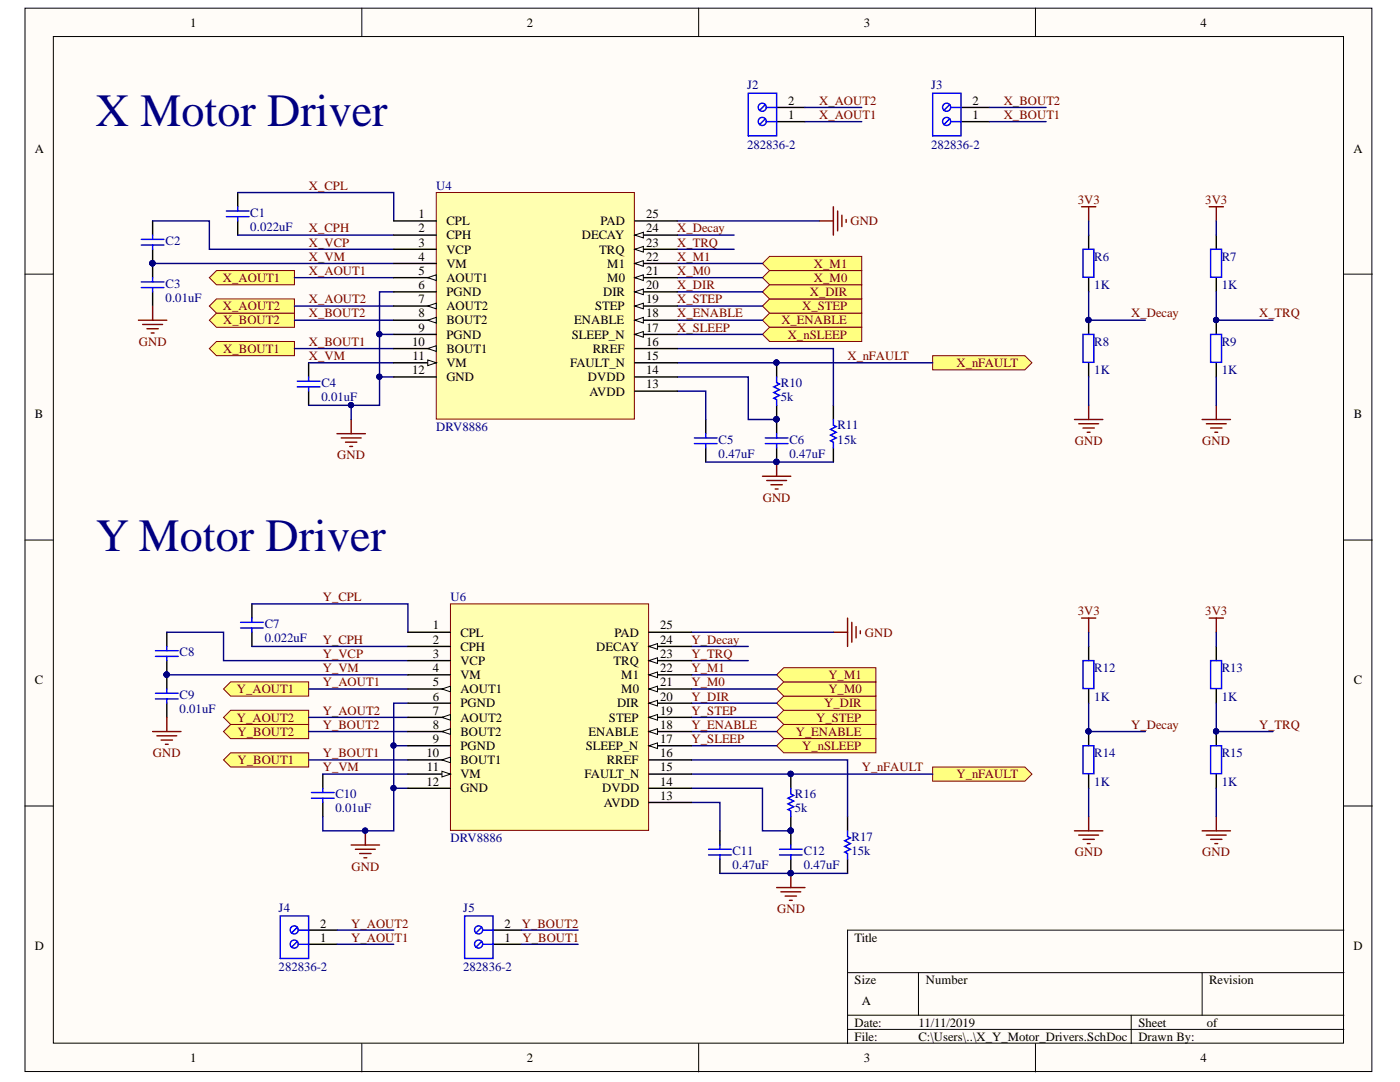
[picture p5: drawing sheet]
<svg xmlns="http://www.w3.org/2000/svg" width="279mm" height="216mm" viewBox="0 0 279 216" stroke-linecap="round" stroke-linejoin="round" font-family="sans-serif">
<defs><g id="words">
<g font-size="9.2" fill="#000080">
<text x="19.1" y="25.1">X Motor Driver</text>
<text x="19.1" y="110">Y Motor Driver</text>
</g>
<g font-size="2.5">
<text x="37.9" y="5.3">1</text>
<text x="105.1" y="5.3">2</text>
<text x="172.4" y="5.3">3</text>
<text x="239.6" y="5.3">4</text>
<text x="157.3" y="23.8">1</text>
<text x="157.3" y="20.9">2</text>
<text x="194.1" y="23.8">1</text>
<text x="194.1" y="20.9">2</text>
<text x="6.9" y="30.4">A</text>
<text x="270.1" y="30.4">A</text>
<text x="83.5" y="43.5">1</text>
<text x="83.5" y="46.3">2</text>
<text x="89.1" y="45">CPL</text>
<text x="89.1" y="47.8">CPH</text>
<text x="116.1" y="47.8">DECAY</text>
<text x="119.8" y="45">PAD</text>
<text x="129" y="43.5">25</text>
<text x="129" y="46.3">24</text>
<text x="83.5" y="49.2">3</text>
<text x="83.5" y="52">4</text>
<text x="89.1" y="50.6">VCP</text>
<text x="89.1" y="53.4">VM</text>
<text x="119.6" y="50.6">TRQ</text>
<text x="121.2" y="53.4">M1</text>
<text x="129" y="49.2">23</text>
<text x="129" y="52">22</text>
<text x="83.5" y="54.9">5</text>
<text x="83.5" y="57.6">6</text>
<text x="89.1" y="56.3">AOUT1</text>
<text x="89.1" y="59.1">PGND</text>
<text x="120.4" y="59.1">DIR</text>
<text x="121.2" y="56.3">M0</text>
<text x="129" y="54.9">21</text>
<text x="129" y="57.6">20</text>
<text x="83.5" y="60.5">7</text>
<text x="83.5" y="63.3">8</text>
<text x="89.1" y="62">AOUT2</text>
<text x="89.1" y="64.7">BOUT2</text>
<text x="114.6" y="64.7">ENABLE</text>
<text x="118.7" y="62">STEP</text>
<text x="129" y="60.5">19</text>
<text x="129" y="63.3">18</text>
<text x="82.2" y="69">10</text>
<text x="82.3" y="71.8">11</text>
<text x="83.5" y="66.2">9</text>
<text x="89.1" y="67.6">PGND</text>
<text x="89.1" y="70.4">BOUT1</text>
<text x="114.1" y="67.6">SLEEP_N</text>
<text x="118.3" y="70.4">RREF</text>
<text x="129" y="66.2">17</text>
<text x="129" y="69">16</text>
<text x="129" y="71.8">15</text>
<text x="82.2" y="74.6">12</text>
<text x="89.1" y="73.3">VM</text>
<text x="89.1" y="76.1">GND</text>
<text x="113.8" y="73.3">FAULT_N</text>
<text x="117.3" y="76.1">DVDD</text>
<text x="129" y="74.6">14</text>
<text x="129" y="77.5">13</text>
<text x="6.9" y="83.5">B</text>
<text x="117.6" y="78.9">AVDD</text>
<text x="270.2" y="83.5">B</text>
<text x="86.4" y="125.6">1</text>
<text x="131.8" y="125.6">25</text>
<text x="86.4" y="128.5">2</text>
<text x="86.4" y="131.2">3</text>
<text x="91.9" y="127">CPL</text>
<text x="91.9" y="129.8">CPH</text>
<text x="119" y="129.8">DECAY</text>
<text x="122.6" y="127">PAD</text>
<text x="131.8" y="128.5">24</text>
<text x="131.8" y="131.2">23</text>
<text x="6.9" y="136.6">C</text>
<text x="86.4" y="134.1">4</text>
<text x="86.4" y="136.9">5</text>
<text x="91.9" y="132.7">VCP</text>
<text x="91.9" y="135.5">VM</text>
<text x="122.5" y="132.7">TRQ</text>
<text x="124" y="135.5">M1</text>
<text x="131.8" y="134.1">22</text>
<text x="131.8" y="136.9">21</text>
<text x="270.2" y="136.6">C</text>
<text x="86.4" y="139.8">6</text>
<text x="86.4" y="142.6">7</text>
<text x="91.9" y="138.3">AOUT1</text>
<text x="91.9" y="141.1">PGND</text>
<text x="123.1" y="141.1">DIR</text>
<text x="124" y="138.3">M0</text>
<text x="131.8" y="139.8">20</text>
<text x="131.8" y="142.6">19</text>
<text x="86.4" y="145.4">8</text>
<text x="86.4" y="148.2">9</text>
<text x="91.9" y="144">AOUT2</text>
<text x="91.9" y="146.8">BOUT2</text>
<text x="91.9" y="149.7">PGND</text>
<text x="116.9" y="149.7">SLEEP_N</text>
<text x="117.5" y="146.8">ENABLE</text>
<text x="121.5" y="144">STEP</text>
<text x="131.8" y="145.4">18</text>
<text x="131.8" y="148.2">17</text>
<text x="85.1" y="151.1">10</text>
<text x="85.2" y="153.9">11</text>
<text x="91.9" y="152.5">BOUT1</text>
<text x="91.9" y="155.3">VM</text>
<text x="116.6" y="155.3">FAULT_N</text>
<text x="121.1" y="152.5">RREF</text>
<text x="131.8" y="151.1">16</text>
<text x="131.8" y="153.9">15</text>
<text x="85.1" y="156.8">12</text>
<text x="91.9" y="158.1">GND</text>
<text x="120.2" y="158.1">DVDD</text>
<text x="120.5" y="161">AVDD</text>
<text x="131.8" y="156.8">14</text>
<text x="131.8" y="159.6">13</text>
<text x="63.9" y="185.1">2</text>
<text x="100.7" y="185.1">2</text>
<text x="6.9" y="189.6">D</text>
<text x="63.9" y="187.9">1</text>
<text x="100.7" y="187.9">1</text>
<text x="170.6" y="187.9">Title</text>
<text x="270.1" y="189.6">D</text>
<text x="170.6" y="196.4">Size</text>
<text x="184.8" y="196.4">Number</text>
<text x="241.3" y="196.4">Revision</text>
<text x="172" y="200.6">A</text>
<text x="170.6" y="204.9">Date:</text>
<text x="170.6" y="207.6">File:</text>
<text x="183.3" y="204.9">11/11/2019</text>
<text x="183.3" y="207.6">C:\Users\..\X_Y_Motor_Drivers.SchDoc</text>
<text x="227.2" y="204.9">Sheet</text>
<text x="227.2" y="207.6">Drawn By:</text>
<text x="240.9" y="204.9">of</text>
<text x="37.9" y="212">1</text>
<text x="105.1" y="212">2</text>
<text x="172.4" y="212">3</text>
<text x="239.6" y="212">4</text>
</g>
<g font-size="2.5" fill="#000080">
<text x="149.1" y="17.8">J2</text>
<text x="185.9" y="17.8">J3</text>
<text x="149.1" y="29.7">282836-2</text>
<text x="185.9" y="29.7">282836-2</text>
<text x="87.1" y="37.9">U4</text>
<text x="49.9" y="43.3">C1</text>
<text x="49.9" y="46.1">0.022uF</text>
<text x="33" y="48.9">C2</text>
<text x="218.4" y="52">R6</text>
<text x="243.8" y="52">R7</text>
<text x="33" y="57.4">C3</text>
<text x="218.4" y="57.6">1K</text>
<text x="243.8" y="57.6">1K</text>
<text x="33" y="60.3">0.01uF</text>
<text x="218.4" y="69">R8</text>
<text x="243.8" y="69">R9</text>
<text x="64.1" y="77.2">C4</text>
<text x="155.8" y="77.2">R10</text>
<text x="218.4" y="74.6">1K</text>
<text x="243.8" y="74.6">1K</text>
<text x="64.1" y="80">0.01uF</text>
<text x="155.8" y="80">5k</text>
<text x="87.1" y="86">DRV8886</text>
<text x="143.4" y="88.6">C5</text>
<text x="157.5" y="88.6">C6</text>
<text x="167.2" y="85.7">R11</text>
<text x="167.2" y="88.6">15k</text>
<text x="143.4" y="91.4">0.47uF</text>
<text x="157.5" y="91.4">0.47uF</text>
<text x="89.9" y="119.9">U6</text>
<text x="52.8" y="125.3">C7</text>
<text x="35.8" y="131">C8</text>
<text x="52.8" y="128.1">0.022uF</text>
<text x="218.4" y="134.1">R12</text>
<text x="243.8" y="134.1">R13</text>
<text x="35.8" y="139.4">C9</text>
<text x="35.8" y="142.3">0.01uF</text>
<text x="218.4" y="139.8">1K</text>
<text x="243.8" y="139.8">1K</text>
<text x="218.4" y="151.1">R14</text>
<text x="243.8" y="151.1">R15</text>
<text x="66.9" y="159.3">C10</text>
<text x="158.6" y="159.3">R16</text>
<text x="218.4" y="156.8">1K</text>
<text x="243.8" y="156.8">1K</text>
<text x="66.9" y="162.1">0.01uF</text>
<text x="158.6" y="162.1">5k</text>
<text x="170" y="167.8">R17</text>
<text x="89.9" y="168.1">DRV8886</text>
<text x="146.2" y="170.6">C11</text>
<text x="146.2" y="173.4">0.47uF</text>
<text x="160.4" y="170.6">C12</text>
<text x="160.4" y="173.4">0.47uF</text>
<text x="170" y="170.6">15k</text>
<text x="55.6" y="182">J4</text>
<text x="92.5" y="182">J5</text>
<text x="55.6" y="193.8">282836-2</text>
<text x="92.5" y="193.8">282836-2</text>
</g>
<g font-size="2.5" fill="#800000">
<text x="163.5" y="20.9">X_AOUT2</text>
<text x="163.5" y="23.8">X_AOUT1</text>
<text x="200.3" y="20.9">X_BOUT2</text>
<text x="200.3" y="23.8">X_BOUT1</text>
<text x="61.6" y="37.9">X_CPL</text>
<text x="215.1" y="40.7">3V3</text>
<text x="240.5" y="40.7">3V3</text>
<text x="61.6" y="46.3">X_CPH</text>
<text x="135.1" y="46.3">X_Decay</text>
<text x="169.7" y="45">GND</text>
<text x="61.6" y="52">X_VM</text>
<text x="61.6" y="49.2">X_VCP</text>
<text x="135.1" y="49.2">X_TRQ</text>
<text x="135.1" y="52">X_M1</text>
<text x="162.4" y="53.4">X_M1</text>
<text x="44.5" y="56.3">X_AOUT1</text>
<text x="61.6" y="54.9">X_AOUT1</text>
<text x="135.1" y="54.9">X_M0</text>
<text x="135.1" y="57.6">X_DIR</text>
<text x="161.6" y="59.1">X_DIR</text>
<text x="162.4" y="56.3">X_M0</text>
<text x="44.5" y="62">X_AOUT2</text>
<text x="44.5" y="64.7">X_BOUT2</text>
<text x="61.6" y="60.5">X_AOUT2</text>
<text x="61.6" y="63.3">X_BOUT2</text>
<text x="135.1" y="60.5">X_STEP</text>
<text x="135.1" y="63.3">X_ENABLE</text>
<text x="155.9" y="64.7">X_ENABLE</text>
<text x="160.1" y="62">X_STEP</text>
<text x="225.7" y="63.3">X_Decay</text>
<text x="251.3" y="63.3">X_TRQ</text>
<text x="27.7" y="69">GND</text>
<text x="44.5" y="70.4">X_BOUT1</text>
<text x="61.6" y="69">X_BOUT1</text>
<text x="61.6" y="71.8">X_VM</text>
<text x="135.1" y="66.2">X_SLEEP</text>
<text x="157.2" y="67.6">X_nSLEEP</text>
<text x="169.1" y="71.8">X_nFAULT</text>
<text x="190.9" y="73.3">X_nFAULT</text>
<text x="214.5" y="88.8">GND</text>
<text x="239.9" y="88.8">GND</text>
<text x="67.3" y="91.6">GND</text>
<text x="152.2" y="100.2">GND</text>
<text x="64.4" y="119.9">Y_CPL</text>
<text x="215.1" y="122.8">3V3</text>
<text x="240.5" y="122.8">3V3</text>
<text x="64.4" y="131.2">Y_VCP</text>
<text x="64.4" y="128.5">Y_CPH</text>
<text x="138" y="128.5">Y_Decay</text>
<text x="138" y="131.2">Y_TRQ</text>
<text x="172.6" y="127">GND</text>
<text x="64.4" y="136.9">Y_AOUT1</text>
<text x="64.4" y="134.1">Y_VM</text>
<text x="138" y="134.1">Y_M1</text>
<text x="138" y="136.9">Y_M0</text>
<text x="165.3" y="135.5">Y_M1</text>
<text x="47.2" y="138.3">Y_AOUT1</text>
<text x="64.4" y="142.6">Y_AOUT2</text>
<text x="138" y="139.8">Y_DIR</text>
<text x="138" y="142.6">Y_STEP</text>
<text x="164.5" y="141.1">Y_DIR</text>
<text x="165.3" y="138.3">Y_M0</text>
<text x="47.2" y="144">Y_AOUT2</text>
<text x="47.4" y="146.8">Y_BOUT2</text>
<text x="64.4" y="145.4">Y_BOUT2</text>
<text x="138" y="145.4">Y_ENABLE</text>
<text x="138" y="148.2">Y_SLEEP</text>
<text x="158.8" y="146.8">Y_ENABLE</text>
<text x="160.1" y="149.7">Y_nSLEEP</text>
<text x="162.9" y="144">Y_STEP</text>
<text x="225.7" y="145.4">Y_Decay</text>
<text x="251.3" y="145.4">Y_TRQ</text>
<text x="30.5" y="151.1">GND</text>
<text x="47.4" y="152.5">Y_BOUT1</text>
<text x="64.4" y="151.1">Y_BOUT1</text>
<text x="64.4" y="153.9">Y_VM</text>
<text x="172" y="153.9">Y_nFAULT</text>
<text x="190.9" y="155.3">Y_nFAULT</text>
<text x="70.1" y="173.8">GND</text>
<text x="214.5" y="170.9">GND</text>
<text x="239.9" y="170.9">GND</text>
<text x="70.1" y="185.1">Y_AOUT2</text>
<text x="104.1" y="185.1">Y_BOUT2</text>
<text x="155.1" y="182.2">GND</text>
<text x="70.1" y="187.9">Y_AOUT1</text>
<text x="104.3" y="187.9">Y_BOUT1</text>
</g>
</g></defs>
<g fill="#fffcf8" stroke="#000" stroke-width=".2">
<path d="M5 1.6h268.8v212.2h-268.8z"/>
<path d="M10.6 7.3h257.5v200.9h-257.5z"/>
</g>
<g fill="none" stroke="#000" stroke-width=".2">
<path d="M72.2 1.6v5.7M139.4 1.6v5.7M206.7 1.6v5.7M5 54.7h5.6M268.2 54.7h5.7M5 107.8h5.6M268.2 107.8h5.7M5 160.8h5.6M268.2 160.8h5.7M169.1 194.1h99.1M183.3 194.1v8.5M239.9 194.1v8.5"/>
<path d="M268.2 185.6h-99.1v22.6M72.2 208.2v5.7M139.4 208.2v5.7M169.1 202.6h99.1M169.1 205.4h99.1M206.7 208.2v5.7M225.8 202.6v5.6"/>
</g>
<g fill="none" stroke="#800000" stroke-width=".28">
<path d="M163.5 44.1h2.8M166.3 41.3v5.6M167.2 42.1v4M168 43v2.2M168.9 43.8v.6M27.6 63.9h5.7M28.5 64.7h3.9M29.3 65.6h2.3M30.2 66.4h.5M30.5 61.1v2.8M137 63.9h1.3M67.3 86.5h5.6"/>
<path d="M68.1 87.4h4M69 88.2h2.2M69.8 89.1h.6M70.1 83.7v2.8M152.2 95h5.6M153 95.9h4M153.9 96.7h2.2M154.7 97.6h.6M155 92.2v2.8"/>
</g>
<g fill="none" stroke="#000" stroke-width=".28">
<path d="M47.4 38.4v2.9M30.5 44.1v2.8M30.5 49.7v5.7M30.5 58.2v2.9M47.4 44.1v2.8M61.6 72.4v2.8M61.6 78v2.9M155 72.4v2.8M140.8 83.7v2.8M140.8 89.4v2.8M155 80.9v5.6M155 89.4v2.8"/>
<path d="M166.3 80.9v2.8M166.3 89.4v2.8"/>
</g>
<g fill="none" stroke="#00f" stroke-width=".28">
<path d="M28.2 57.4h4.5M28.2 56.3h4.5M28.2 47.8h4.5M28.2 48.9h4.5M30.5 46.9v.9M30.5 48.9v.8M30.5 55.4v.9M30.5 57.4v.8M45.2 42.1h4.5M45.2 43.2h4.5M47.4 41.3v.8M47.4 43.2v.9"/>
<path d="M59.3 77.2h4.6M59.3 76.1h4.6M61.6 75.2v.9M61.6 77.2v.8M155 75.2v1.1l.6 .3-1.2 .6 1.2 .6-1.2 .5 1.2 .6-1.2 .6 .6 .2v1.2M138.6 87.4h4.5M138.6 88.5h4.5M140.8 86.5v.9M140.8 88.5v.9M152.7 87.4h4.6M152.7 88.5h4.6M155 86.5v.9"/>
<path d="M155 88.5v.9M166.3 83.7v1.1l.6 .3-1.1 .6 1.1 .6-1.1 .5 1.1 .6-1.1 .6 .5 .2v1.2"/>
</g>
<g fill="#000080" stroke="#000080" stroke-width=".2">
<circle cx="155" cy="92.2" r=".52"/>
<circle cx="155" cy="83.7" r=".52"/>
<circle cx="30.4" cy="52.5" r=".52"/>
<circle cx="155" cy="72.3" r=".52"/>
</g>
<path d="M152.2 63.9l1.4-1.4h18.4v2.8h-18.4z" fill-rule="evenodd" fill="#ffff80" stroke="#800000" stroke-width=".2"/>
<g fill="none" stroke="#800000" stroke-width=".28">
<path d="M215.8 41.3h2.9M217.3 41.3v2.8M241.3 41.3h2.9M242.7 41.3v2.8M214.4 83.7h5.7M215.3 84.6h3.9M216.1 85.4h2.3M217 86.3h.5M217.3 80.9v2.8M239.9 83.7h5.7M240.8 84.6h3.9M241.6 85.4h2.3"/>
<path d="M242.5 86.3h.5M242.7 80.9v2.8"/>
</g>
<path d="M217.3 46.9v2.8M217.3 55.4v2.8M242.7 46.9v2.8M242.7 55.4v2.8M217.3 63.9v2.8M217.3 72.4v2.8M242.7 63.9v2.8M242.7 72.4v2.8" fill="none" stroke="#000" stroke-width=".28"/>
<path d="M216.1 49.7h2.2v5.6h-2.2zM241.6 49.7h2.2v5.6h-2.2zM216.1 66.7h2.2v5.6h-2.2zM241.6 66.7h2.2v5.6h-2.2z" fill="none" stroke="#00f" stroke-width=".28"/>
<g fill="#000080" stroke="#000080" stroke-width=".2">
<circle cx="217.2" cy="63.9" r=".52"/>
<circle cx="242.7" cy="63.9" r=".52"/>
</g>
<g fill="#ffff80" stroke="#800000" stroke-width=".2">
<path d="M152.2 66.7l1.4-1.4h18.4v2.8h-18.4z" fill-rule="evenodd"/>
<path d="M41.8 69.6l1.4-1.5h15.6v2.9h-15.6z" fill-rule="evenodd"/>
<path d="M41.8 63.9l1.4-1.4h15.6v2.8h-15.6z" fill-rule="evenodd"/>
<path d="M41.8 61.1l1.4-1.4h15.6v2.8h-15.6z" fill-rule="evenodd"/>
<path d="M41.8 55.4l1.4-1.4h15.6v2.8h-15.6z" fill-rule="evenodd"/>
</g>
<g fill="none" stroke="#800000" stroke-width=".28">
<path d="M166.3 126.2h2.8M169.1 123.3v5.7M170 124.2v3.9M170.8 125v2.3M171.7 125.9v.5M30.5 146h5.6M31.3 146.8h4M32.2 147.7h2.2M33 148.5h.6M33.3 143.1v2.9M139.9 146h1.2M70.1 168.6h5.6"/>
<path d="M70.9 169.5h4M71.8 170.3h2.2M72.6 171.2h.6M72.9 165.8v2.8M155 177.1h5.7M155.8 178h4M156.7 178.8h2.3M157.5 179.7h.6M157.8 174.3v2.8"/>
</g>
<g fill="none" stroke="#000" stroke-width=".28">
<path d="M33.3 126.2v2.8M33.3 131.8v5.7M50.3 120.5v2.8M50.3 126.2v2.8M33.3 140.3v2.8M64.4 154.5v2.8M157.8 154.5v2.8M64.4 160.1v2.9M143.7 165.8v2.8M143.7 171.4v2.9M157.8 163v5.6M157.8 171.4v2.9"/>
<path d="M169.1 163v2.8M169.1 171.4v2.9"/>
</g>
<g fill="none" stroke="#00f" stroke-width=".28">
<path d="M31 139.5h4.6M31 138.3h4.6M31 129.8h4.6M31 131h4.6M33.3 129v.8M33.3 131v.8M33.3 137.5v.8M33.3 139.5v.8M48 124.2h4.5M48 125.3h4.5M50.3 123.3v.9M50.3 125.3v.9"/>
<path d="M62.2 159.3h4.5M62.2 158.1h4.5M64.4 157.3v.8M64.4 159.3v.8M157.8 157.3v1.1l.6 .3-1.1 .6 1.1 .5-1.1 .6 1.1 .6-1.1 .5 .5 .3v1.2M141.4 169.5h4.5M141.4 170.6h4.5M143.7 168.6v.9M143.7 170.6v.8M155.6 169.5h4.5M155.6 170.6h4.5M157.8 168.6v.9"/>
<path d="M157.8 170.6v.8M169.1 165.8v1.1l.6 .3-1.1 .6 1.1 .5-1.1 .6 1.1 .6-1.1 .5 .5 .3v1.1"/>
</g>
<g fill="#000080" stroke="#000080" stroke-width=".2">
<circle cx="157.8" cy="174.2" r=".52"/>
<circle cx="157.8" cy="165.7" r=".52"/>
<circle cx="33.2" cy="134.6" r=".52"/>
<circle cx="72.9" cy="165.7" r=".52"/>
<circle cx="157.8" cy="154.4" r=".52"/>
</g>
<path d="M155 146l1.4-1.4h18.4v2.8h-18.4z" fill-rule="evenodd" fill="#ffff80" stroke="#800000" stroke-width=".2"/>
<g fill="none" stroke="#800000" stroke-width=".28">
<path d="M215.8 123.3h2.9M217.3 123.3v2.9M241.3 123.3h2.9M242.7 123.3v2.9M214.4 165.8h5.7M215.3 166.6h3.9M216.1 167.5h2.3M217 168.3h.5M217.3 163v2.8M239.9 165.8h5.7M240.8 166.6h3.9M241.6 167.5h2.3"/>
<path d="M242.5 168.3h.5M242.7 163v2.8"/>
</g>
<path d="M217.3 129v2.8M217.3 137.5v2.8M242.7 129v2.8M242.7 137.5v2.8M217.3 146v2.8M217.3 154.5v2.8M242.7 146v2.8M242.7 154.5v2.8" fill="none" stroke="#000" stroke-width=".28"/>
<path d="M216.1 131.8h2.2v5.6h-2.2zM241.6 131.8h2.2v5.6h-2.2zM216.1 148.8h2.2v5.6h-2.2zM241.6 148.8h2.2v5.6h-2.2z" fill="none" stroke="#00f" stroke-width=".28"/>
<g fill="#000080" stroke="#000080" stroke-width=".2">
<circle cx="217.2" cy="145.9" r=".52"/>
<circle cx="242.7" cy="145.9" r=".52"/>
</g>
<g fill="#ffff80" stroke="#800000" stroke-width=".2">
<path d="M155 148.8l1.4-1.4h18.4v2.8h-18.4z" fill-rule="evenodd"/>
<path d="M44.6 151.6l1.4-1.4h15.6v2.8h-15.6z" fill-rule="evenodd"/>
<path d="M44.6 146l1.4-1.4h15.6v2.8h-15.6z" fill-rule="evenodd"/>
<path d="M44.6 143.1l1.4-1.4h15.6v2.9h-15.6z" fill-rule="evenodd"/>
<path d="M44.6 137.5l1.4-1.4h15.6v2.8h-15.6z" fill-rule="evenodd"/>
<path d="M152.2 61.1l1.4-1.4h18.4v2.8h-18.4z" fill-rule="evenodd"/>
<path d="M152.2 58.2l1.4-1.4h18.4v2.9h-18.4z" fill-rule="evenodd"/>
<path d="M152.2 55.4l1.4-1.4h18.4v2.8h-18.4z" fill-rule="evenodd"/>
<path d="M152.2 52.6l1.4-1.4h18.4v2.8h-18.4z" fill-rule="evenodd"/>
<path d="M155 143.1l1.4-1.4h18.4v2.9h-18.4z" fill-rule="evenodd"/>
<path d="M155 140.3l1.4-1.4h18.4v2.8h-18.4z" fill-rule="evenodd"/>
<path d="M155 137.5l1.4-1.4h18.4v2.8h-18.4z" fill-rule="evenodd"/>
<path d="M155 134.7l1.4-1.5h18.4v2.9h-18.4z" fill-rule="evenodd"/>
<path d="M186.1 153h18.4l1.4 1.5-1.4 1.4h-18.4z" fill-rule="evenodd"/>
<path d="M186.1 71h18.4l1.4 1.4-1.4 1.4h-18.4z" fill-rule="evenodd"/>
</g>
<path d="M155 24.3h5.7M155 21.4h5.7" fill="none" stroke="#000" stroke-width=".28"/>
<circle cx="152.1" cy="24.2" r=".81" fill="#fff" stroke="#00f" stroke-width=".28"/>
<path d="M152.8 23.7l-1.2 1.2" fill="none" stroke="#00f" stroke-width=".28"/>
<circle cx="152.1" cy="21.4" r=".81" fill="#fff" stroke="#00f" stroke-width=".28"/>
<path d="M149.3 18.6h5.7v8.5h-5.7zM152.8 20.8l-1.2 1.2M153 24.3h2M153 21.4h2" fill="none" stroke="#00f" stroke-width=".28"/>
<path d="M191.8 24.3h5.7M191.8 21.4h5.7" fill="none" stroke="#000" stroke-width=".28"/>
<circle cx="188.9" cy="24.2" r=".81" fill="#fff" stroke="#00f" stroke-width=".28"/>
<path d="M189.6 23.7l-1.2 1.2" fill="none" stroke="#00f" stroke-width=".28"/>
<circle cx="188.9" cy="21.4" r=".81" fill="#fff" stroke="#00f" stroke-width=".28"/>
<path d="M186.1 18.6h5.7v8.5h-5.7zM189.6 20.8l-1.2 1.2M189.8 24.3h2M189.8 21.4h2" fill="none" stroke="#00f" stroke-width=".28"/>
<path d="M61.6 188.4h5.7M61.6 185.6h5.7" fill="none" stroke="#000" stroke-width=".28"/>
<circle cx="58.7" cy="188.4" r=".81" fill="#fff" stroke="#00f" stroke-width=".28"/>
<path d="M59.4 187.8l-1.2 1.2" fill="none" stroke="#00f" stroke-width=".28"/>
<circle cx="58.7" cy="185.6" r=".81" fill="#fff" stroke="#00f" stroke-width=".28"/>
<path d="M55.9 182.8h5.7v8.5h-5.7zM59.4 185l-1.2 1.2M59.6 188.4h2M59.6 185.6h2" fill="none" stroke="#00f" stroke-width=".28"/>
<path d="M98.4 188.4h5.6M98.4 185.6h5.6" fill="none" stroke="#000" stroke-width=".28"/>
<circle cx="95.5" cy="188.4" r=".81" fill="#fff" stroke="#00f" stroke-width=".28"/>
<path d="M96.2 187.8l-1.2 1.2" fill="none" stroke="#00f" stroke-width=".28"/>
<circle cx="95.5" cy="185.6" r=".81" fill="#fff" stroke="#00f" stroke-width=".28"/>
<path d="M92.7 182.8h5.7v8.5h-5.7zM96.2 185l-1.2 1.2M96.4 188.4h2M96.4 185.6h2" fill="none" stroke="#00f" stroke-width=".28"/>
<g fill="none" stroke="#000080" stroke-width=".28">
<path d="M47.4 38.4h31.2v5.7M160.7 21.4h11.3M160.7 24.3h11.3M197.5 21.4h11.3M197.5 24.3h11.3M30.5 44.1h11.3v5.6h36.8M30.5 52.6h48.1M47.4 46.9h31.2M58.8 55.4h19.8M78.6 58.2h-2.9v22.7h-14.1M135.2 44.1h28.3M135.2 46.9h11.3"/>
<path d="M135.2 49.7h11.3M135.2 52.6h17M135.2 55.4h17M135.2 58.2h17M217.3 58.2v5.7h11.3M217.3 44.1v2.8M242.7 58.2v5.7h11.4M242.7 44.1v2.8M58.8 61.1h19.8M58.8 63.9h19.8M58.8 69.6h19.8M61.6 72.4h17"/>
<path d="M75.7 66.7h2.9M75.7 75.2h2.9M135.2 69.6h31.1v11.3M135.2 75.2h14.1v8.5h5.7M135.2 72.4h50.9M135.2 78h5.6v5.7M135.2 61.1h17M135.2 63.9h17M135.2 66.7h17M217.3 75.2v5.7M242.7 75.2v5.7M70.1 80.9v2.8"/>
<path d="M140.8 92.2h25.5M33.3 126.2h11.3v5.6h36.8M33.3 134.7h48.1M50.3 120.5h31.1v5.7M50.3 129h31.1M61.6 137.5h19.8M138 126.2h28.3M138 129h11.3M138 131.8h11.3M138 134.7h17M138 137.5h17M217.3 126.2v2.8"/>
<path d="M242.7 126.2v2.8M61.6 143.1h19.8M61.6 146h19.8M61.6 151.6h19.8M64.4 154.5h17M78.6 148.8h2.8M81.4 157.3h-2.8v8.5h-14.2v-2.8M81.4 140.3h-2.8v17M138 151.6h31.1v11.4M138 157.3h14.2v8.5h5.6M138 154.5h48.1M138 140.3h17"/>
<path d="M138 143.1h17M138 146h17M138 148.8h17M217.3 140.3v5.7h11.3M217.3 157.3v5.7M242.7 140.3v5.7h11.4M242.7 157.3v5.7M138 160.1h5.7v5.7M143.7 174.3h25.4M67.3 185.6h11.3M67.3 188.4h11.3M104 185.6h11.4"/>
<path d="M104 188.4h11.4"/>
</g>
<g fill="#000080" stroke="#000080" stroke-width=".2">
<circle cx="155" cy="83.7" r=".52"/>
<circle cx="155" cy="72.3" r=".52"/>
<circle cx="155" cy="92.2" r=".52"/>
<circle cx="30.4" cy="52.5" r=".52"/>
<circle cx="217.2" cy="63.9" r=".52"/>
<circle cx="242.7" cy="63.9" r=".52"/>
<circle cx="157.8" cy="165.7" r=".52"/>
<circle cx="157.8" cy="154.4" r=".52"/>
<circle cx="157.8" cy="174.2" r=".52"/>
<circle cx="33.2" cy="134.6" r=".52"/>
<circle cx="217.2" cy="145.9" r=".52"/>
<circle cx="242.7" cy="145.9" r=".52"/>
<circle cx="70" cy="80.8" r=".52"/>
<circle cx="75.7" cy="75.2" r=".52"/>
<circle cx="75.7" cy="66.7" r=".52"/>
<circle cx="72.9" cy="165.7" r=".52"/>
<circle cx="78.5" cy="157.2" r=".52"/>
<circle cx="78.5" cy="148.8" r=".52"/>
</g>
<path d="M87.1 38.4h39.5v45.2h-39.5z" fill="#ffffb0" stroke="#800000" stroke-width=".2"/>
<path d="M126.7 44.1h8.5M126.7 46.9h8.5" fill="none" stroke="#000" stroke-width=".28"/>
<path d="M126.7 46.9l1.7-.6v1.2z" fill="#fffcf8"/>
<path d="M126.7 46.9l1.7-.6v1.2z" fill="none" stroke="#000" stroke-width=".2"/>
<path d="M126.7 49.7h8.5" fill="none" stroke="#000" stroke-width=".28"/>
<path d="M126.7 49.7l1.7-.5v1.1z" fill="#fffcf8"/>
<path d="M126.7 49.7l1.7-.5v1.1z" fill="none" stroke="#000" stroke-width=".2"/>
<path d="M126.7 52.6h8.5" fill="none" stroke="#000" stroke-width=".28"/>
<path d="M126.7 52.6l1.7-.6v1.1z" fill="#fffcf8"/>
<path d="M126.7 52.6l1.7-.6v1.1z" fill="none" stroke="#000" stroke-width=".2"/>
<path d="M126.7 55.4h8.5" fill="none" stroke="#000" stroke-width=".28"/>
<path d="M126.7 55.4l1.7-.6v1.2z" fill="#fffcf8"/>
<path d="M126.7 55.4l1.7-.6v1.2z" fill="none" stroke="#000" stroke-width=".2"/>
<path d="M126.7 58.2h8.5" fill="none" stroke="#000" stroke-width=".28"/>
<path d="M126.7 58.2l1.7-.5v1.1z" fill="#fffcf8"/>
<path d="M126.7 58.2l1.7-.5v1.1z" fill="none" stroke="#000" stroke-width=".2"/>
<path d="M126.7 61.1h8.5" fill="none" stroke="#000" stroke-width=".28"/>
<path d="M126.7 61.1l1.7-.6v1.1z" fill="#fffcf8"/>
<path d="M126.7 61.1l1.7-.6v1.1z" fill="none" stroke="#000" stroke-width=".2"/>
<path d="M126.7 63.9h8.5" fill="none" stroke="#000" stroke-width=".28"/>
<path d="M126.7 63.9l1.7-.6v1.2z" fill="#fffcf8"/>
<path d="M126.7 63.9l1.7-.6v1.2z" fill="none" stroke="#000" stroke-width=".2"/>
<path d="M126.7 66.7h8.5" fill="none" stroke="#000" stroke-width=".28"/>
<path d="M126.7 66.7l1.7-.5v1.1z" fill="#fffcf8"/>
<path d="M126.7 66.7l1.7-.5v1.1z" fill="none" stroke="#000" stroke-width=".2"/>
<path d="M78.6 44.1h8.5M78.6 46.9h8.5M78.6 49.7h8.5M78.6 52.6h8.5M78.6 55.4h8.5M126.7 69.6h8.5M126.7 72.4h8.5M126.7 75.2h8.5M126.7 78h8.5" fill="none" stroke="#000" stroke-width=".28"/>
<path d="M85.4 55.4l1.7-.6v1.2z" fill="#fffcf8"/>
<path d="M85.4 55.4l1.7-.6v1.2z" fill="none" stroke="#000" stroke-width=".2"/>
<path d="M78.6 58.2h8.5M78.6 61.1h8.5" fill="none" stroke="#000" stroke-width=".28"/>
<path d="M85.4 61.1l1.7-.6v1.1z" fill="#fffcf8"/>
<path d="M85.4 61.1l1.7-.6v1.1z" fill="none" stroke="#000" stroke-width=".2"/>
<path d="M78.6 63.9h8.5" fill="none" stroke="#000" stroke-width=".28"/>
<path d="M85.4 63.9l1.7-.6v1.2z" fill="#fffcf8"/>
<path d="M85.4 63.9l1.7-.6v1.2z" fill="none" stroke="#000" stroke-width=".2"/>
<path d="M78.6 66.7h8.5M78.6 69.6h8.5" fill="none" stroke="#000" stroke-width=".28"/>
<path d="M85.4 69.6l1.7-.6v1.1z" fill="#fffcf8"/>
<path d="M85.4 69.6l1.7-.6v1.1z" fill="none" stroke="#000" stroke-width=".2"/>
<path d="M78.6 72.4h8.5" fill="none" stroke="#000" stroke-width=".28"/>
<path d="M85.4 71.8l1.7 .6-1.7 .6z" fill="#fffcf8"/>
<path d="M85.4 71.8l1.7 .6-1.7 .6z" fill="none" stroke="#000" stroke-width=".2"/>
<path d="M78.6 75.2h8.5" fill="none" stroke="#000" stroke-width=".28"/>
<path d="M89.9 120.5h39.5v45.2h-39.5z" fill="#ffffb0" stroke="#800000" stroke-width=".2"/>
<path d="M129.5 126.2h8.5M129.5 129h8.5" fill="none" stroke="#000" stroke-width=".28"/>
<path d="M129.5 129l1.7-.6v1.2z" fill="#fffcf8"/>
<path d="M129.5 129l1.7-.6v1.2z" fill="none" stroke="#000" stroke-width=".2"/>
<path d="M129.5 131.8h8.5" fill="none" stroke="#000" stroke-width=".28"/>
<path d="M129.5 131.8l1.7-.5v1.1z" fill="#fffcf8"/>
<path d="M129.5 131.8l1.7-.5v1.1z" fill="none" stroke="#000" stroke-width=".2"/>
<path d="M129.5 134.7h8.5" fill="none" stroke="#000" stroke-width=".28"/>
<path d="M129.5 134.7l1.7-.6v1.1z" fill="#fffcf8"/>
<path d="M129.5 134.7l1.7-.6v1.1z" fill="none" stroke="#000" stroke-width=".2"/>
<path d="M129.5 137.5h8.5" fill="none" stroke="#000" stroke-width=".28"/>
<path d="M129.5 137.5l1.7-.6v1.1z" fill="#fffcf8"/>
<path d="M129.5 137.5l1.7-.6v1.1z" fill="none" stroke="#000" stroke-width=".2"/>
<path d="M129.5 140.3h8.5" fill="none" stroke="#000" stroke-width=".28"/>
<path d="M129.5 140.3l1.7-.6v1.2z" fill="#fffcf8"/>
<path d="M129.5 140.3l1.7-.6v1.2z" fill="none" stroke="#000" stroke-width=".2"/>
<path d="M129.5 143.1h8.5" fill="none" stroke="#000" stroke-width=".28"/>
<path d="M129.5 143.1l1.7-.5v1.1z" fill="#fffcf8"/>
<path d="M129.5 143.1l1.7-.5v1.1z" fill="none" stroke="#000" stroke-width=".2"/>
<path d="M129.5 146h8.5" fill="none" stroke="#000" stroke-width=".28"/>
<path d="M129.5 146l1.7-.6v1.1z" fill="#fffcf8"/>
<path d="M129.5 146l1.7-.6v1.1z" fill="none" stroke="#000" stroke-width=".2"/>
<path d="M129.5 148.8h8.5" fill="none" stroke="#000" stroke-width=".28"/>
<path d="M129.5 148.8l1.7-.6v1.2z" fill="#fffcf8"/>
<path d="M129.5 148.8l1.7-.6v1.2z" fill="none" stroke="#000" stroke-width=".2"/>
<path d="M81.4 126.2h8.5M81.4 129h8.5M81.4 131.8h8.5M81.4 134.7h8.5M81.4 137.5h8.5M129.5 151.6h8.5M129.5 154.5h8.5M129.5 157.3h8.5M129.5 160.1h8.5" fill="none" stroke="#000" stroke-width=".28"/>
<path d="M88.2 137.5l1.7-.6v1.1z" fill="#fffcf8"/>
<path d="M88.2 137.5l1.7-.6v1.1z" fill="none" stroke="#000" stroke-width=".2"/>
<path d="M81.4 140.3h8.5M81.4 143.1h8.5" fill="none" stroke="#000" stroke-width=".28"/>
<path d="M88.2 143.1l1.7-.5v1.1z" fill="#fffcf8"/>
<path d="M88.2 143.1l1.7-.5v1.1z" fill="none" stroke="#000" stroke-width=".2"/>
<path d="M81.4 146h8.5" fill="none" stroke="#000" stroke-width=".28"/>
<path d="M88.2 146l1.7-.6v1.1z" fill="#fffcf8"/>
<path d="M88.2 146l1.7-.6v1.1z" fill="none" stroke="#000" stroke-width=".2"/>
<path d="M81.4 148.8h8.5M81.4 151.6h8.5" fill="none" stroke="#000" stroke-width=".28"/>
<path d="M88.2 151.6l1.7-.5v1.1z" fill="#fffcf8"/>
<path d="M88.2 151.6l1.7-.5v1.1z" fill="none" stroke="#000" stroke-width=".2"/>
<path d="M81.4 154.5h8.5" fill="none" stroke="#000" stroke-width=".28"/>
<path d="M88.2 153.9l1.7 .6-1.7 .5z" fill="#fffcf8"/>
<path d="M88.2 153.9l1.7 .6-1.7 .5z" fill="none" stroke="#000" stroke-width=".2"/>
<path d="M81.4 157.3h8.5" fill="none" stroke="#000" stroke-width=".28"/>
<use href="#words"/>
</svg>
